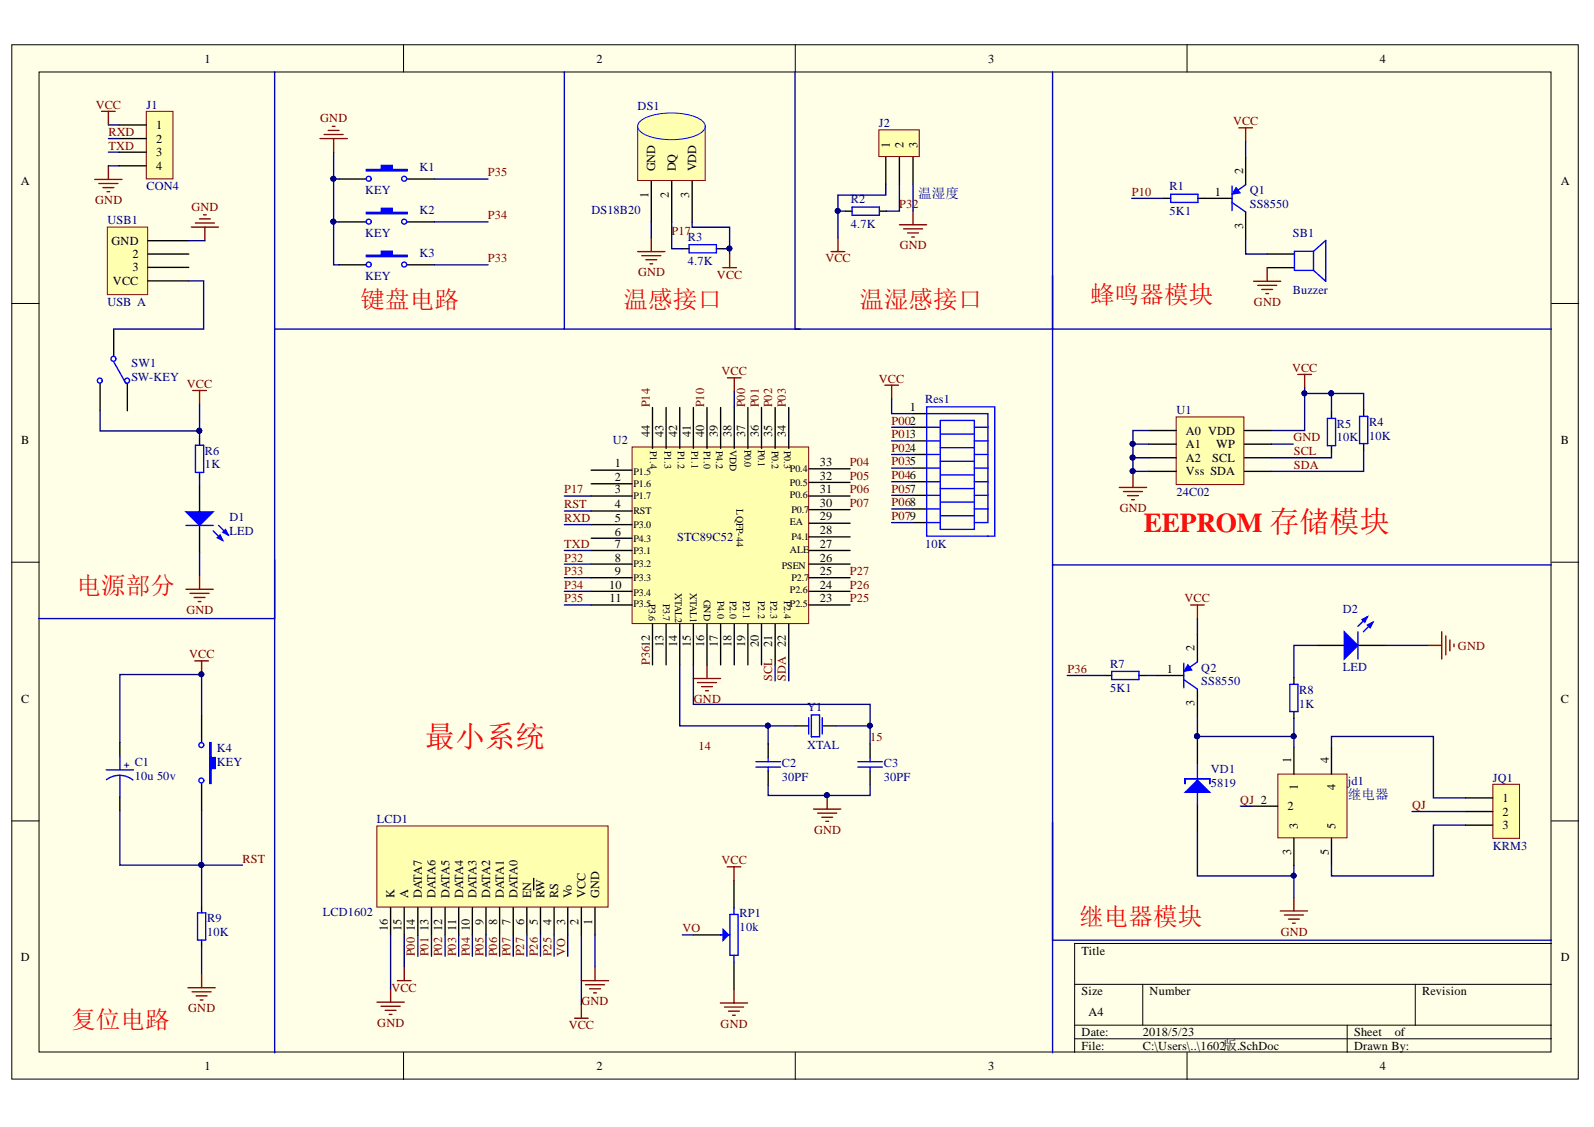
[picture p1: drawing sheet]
<svg xmlns="http://www.w3.org/2000/svg" width="297mm" height="210mm" viewBox="0 0 297 210" stroke-linecap="round" stroke-linejoin="round" font-family="sans-serif">
<defs><g id="words">
<text font-size="5.6" fill="#f00" x="79.2" y="139.1">最小系统</text>
<text font-size="5.1" fill="#f00" x="213.1" y="99.1">EEPROM 存储模块</text>
<g font-size="4.6" fill="#f00">
<text x="67.2" y="57.4">键盘电路</text>
<text x="116.2" y="57.4">温感接口</text>
<text x="160.1" y="57.4">温湿感接口</text>
<text x="203.2" y="56.4">蜂鸣器模块</text>
<text x="14.3" y="110.6">电源部分</text>
<text x="201.1" y="172.2">继电器模块</text>
<text x="13.3" y="191.5">复位电路</text>
</g>
<g font-size="2.5" fill="#000080">
<text x="171.1" y="36.8">温湿度</text>
<text x="251.2" y="148.7">继电器</text>
</g>
<g font-size="2.3">
<text x="38.1" y="11.6">1</text>
<text x="111.1" y="11.6">2</text>
<text x="184.1" y="11.6">3</text>
<text x="257.2" y="11.6">4</text>
<text x="29.1" y="24.1">1</text>
<text x="29.1" y="26.6">2</text>
<text x="29.1" y="29.1">3</text>
<text x="165.8" y="27.5" transform="rotate(-90 165.8 27.5)">1</text>
<text x="168.3" y="27.5" transform="rotate(-90 168.3 27.5)">2</text>
<text x="171" y="27.5" transform="rotate(-90 171 27.5)">3</text>
<text x="3.9" y="34.4">A</text>
<text x="29.1" y="31.7">4</text>
<text x="122.1" y="31.9" transform="rotate(-90 122.1 31.9)">GND</text>
<text x="125.9" y="31.9" transform="rotate(-90 125.9 31.9)">DQ</text>
<text x="129.7" y="31.9" transform="rotate(-90 129.7 31.9)">VDD</text>
<text x="231.6" y="32.4" transform="rotate(-90 231.6 32.4)">2</text>
<text x="290.9" y="34.4">A</text>
<text x="120.8" y="36.9" transform="rotate(-90 120.8 36.9)">1</text>
<text x="124.6" y="36.9" transform="rotate(-90 124.6 36.9)">2</text>
<text x="128.5" y="36.9" transform="rotate(-90 128.5 36.9)">3</text>
<text x="226.4" y="36.5">1</text>
<text x="20.8" y="45.6">GND</text>
<text x="231.6" y="42.6" transform="rotate(-90 231.6 42.6)">3</text>
<text x="21" y="53.1">VCC</text>
<text x="24.7" y="48.1">2</text>
<text x="24.7" y="50.6">3</text>
<text x="169.5" y="76.6">1</text>
<text x="4" y="82.6">B</text>
<text x="121.1" y="81.5" transform="rotate(-90 121.1 81.5)">44</text>
<text x="123.6" y="81.5" transform="rotate(-90 123.6 81.5)">43</text>
<text x="126.2" y="81.5" transform="rotate(-90 126.2 81.5)">42</text>
<text x="128.7" y="81.5" transform="rotate(-90 128.7 81.5)">41</text>
<text x="131.2" y="81.5" transform="rotate(-90 131.2 81.5)">40</text>
<text x="133.8" y="81.5" transform="rotate(-90 133.8 81.5)">39</text>
<text x="136.3" y="81.5" transform="rotate(-90 136.3 81.5)">38</text>
<text x="138.8" y="81.5" transform="rotate(-90 138.8 81.5)">37</text>
<text x="141.4" y="81.5" transform="rotate(-90 141.4 81.5)">36</text>
<text x="143.9" y="81.5" transform="rotate(-90 143.9 81.5)">35</text>
<text x="146.5" y="81.5" transform="rotate(-90 146.5 81.5)">34</text>
<text x="221" y="81">A0 VDD</text>
<text x="221" y="83.5">A1</text>
<text x="226.7" y="83.5">WP</text>
<text x="290.9" y="82.6">B</text>
<text x="114.6" y="87">1</text>
<text x="114.6" y="89.6">2</text>
<text x="152.8" y="89.3">32</text>
<text x="152.8" y="86.8">33</text>
<text x="221" y="86">A2</text>
<text x="221" y="88.6">Vss SDA</text>
<text x="225.9" y="86">SCL</text>
<text x="114.6" y="91.8">3</text>
<text x="114.6" y="94.6">4</text>
<text x="152.8" y="94.4">30</text>
<text x="152.8" y="91.8">31</text>
<text x="114.6" y="97.2">5</text>
<text x="114.6" y="99.8">6</text>
<text x="152.8" y="99.5">28</text>
<text x="152.8" y="96.9">29</text>
<text x="114.6" y="102.1">7</text>
<text x="114.6" y="104.6">8</text>
<text x="114.6" y="107.1">9</text>
<text x="152.8" y="107.1">25</text>
<text x="152.8" y="104.6">26</text>
<text x="152.8" y="102.1">27</text>
<text x="113.5" y="109.7">10</text>
<text x="113.6" y="112.2">11</text>
<text x="152.8" y="112.2">23</text>
<text x="152.8" y="109.7">24</text>
<text x="123.6" y="120.5" transform="rotate(-90 123.6 120.5)">13</text>
<text x="126.2" y="120.5" transform="rotate(-90 126.2 120.5)">14</text>
<text x="128.7" y="120.5" transform="rotate(-90 128.7 120.5)">15</text>
<text x="131.2" y="120.5" transform="rotate(-90 131.2 120.5)">16</text>
<text x="133.8" y="120.5" transform="rotate(-90 133.8 120.5)">17</text>
<text x="136.3" y="120.5" transform="rotate(-90 136.3 120.5)">18</text>
<text x="138.8" y="120.5" transform="rotate(-90 138.8 120.5)">19</text>
<text x="141.4" y="120.5" transform="rotate(-90 141.4 120.5)">20</text>
<text x="143.9" y="120.5" transform="rotate(-90 143.9 120.5)">21</text>
<text x="146.5" y="120.5" transform="rotate(-90 146.5 120.5)">22</text>
<text x="217.4" y="125.4">1</text>
<text x="222.6" y="121.2" transform="rotate(-90 222.6 121.2)">2</text>
<text x="4" y="130.8">C</text>
<text x="222.6" y="131.5" transform="rotate(-90 222.6 131.5)">3</text>
<text x="290.9" y="130.8">C</text>
<text x="240.6" y="142.2" transform="rotate(-90 240.6 142.2)">1</text>
<text x="247.6" y="142.2" transform="rotate(-90 247.6 142.2)">4</text>
<text x="241.9" y="147.1" transform="rotate(-90 241.9 147.1)">1</text>
<text x="248.9" y="147.1" transform="rotate(-90 248.9 147.1)">4</text>
<text x="280" y="149.4">1</text>
<text x="239.9" y="150.9">2</text>
<text x="241.9" y="154.4" transform="rotate(-90 241.9 154.4)">3</text>
<text x="248.9" y="154.4" transform="rotate(-90 248.9 154.4)">5</text>
<text x="280" y="152">2</text>
<text x="280" y="154.5">3</text>
<text x="240.6" y="159.3" transform="rotate(-90 240.6 159.3)">3</text>
<text x="247.6" y="159.3" transform="rotate(-90 247.6 159.3)">5</text>
<text x="73.5" y="167.3" transform="rotate(-90 73.5 167.3)">K</text>
<text x="76.1" y="167.3" transform="rotate(-90 76.1 167.3)">A</text>
<text x="78.6" y="167.3" transform="rotate(-90 78.6 167.3)">DATA7</text>
<text x="81.1" y="167.3" transform="rotate(-90 81.1 167.3)">DATA6</text>
<text x="83.7" y="167.3" transform="rotate(-90 83.7 167.3)">DATA5</text>
<text x="86.3" y="167.3" transform="rotate(-90 86.3 167.3)">DATA4</text>
<text x="88.8" y="167.3" transform="rotate(-90 88.8 167.3)">DATA3</text>
<text x="91.4" y="167.3" transform="rotate(-90 91.4 167.3)">DATA2</text>
<text x="93.9" y="167.3" transform="rotate(-90 93.9 167.3)">DATA1</text>
<text x="96.4" y="167.3" transform="rotate(-90 96.4 167.3)">DATA0</text>
<text x="99" y="167.3" transform="rotate(-90 99 167.3)">EN</text>
<text x="101.5" y="167.3" transform="rotate(-90 101.5 167.3)">RW</text>
<text x="104" y="167.3" transform="rotate(-90 104 167.3)">RS</text>
<text x="106.6" y="167.3" transform="rotate(-90 106.6 167.3)">Vo</text>
<text x="109.1" y="167.3" transform="rotate(-90 109.1 167.3)">VCC</text>
<text x="111.6" y="167.3" transform="rotate(-90 111.6 167.3)">GND</text>
<text x="72.3" y="173.4" transform="rotate(-90 72.3 173.4)">16</text>
<text x="74.8" y="173.4" transform="rotate(-90 74.8 173.4)">15</text>
<text x="77.3" y="173.4" transform="rotate(-90 77.3 173.4)">14</text>
<text x="79.9" y="173.4" transform="rotate(-90 79.9 173.4)">13</text>
<text x="82.4" y="173.4" transform="rotate(-90 82.4 173.4)">12</text>
<text x="85" y="173.3" transform="rotate(-90 85 173.3)">11</text>
<text x="87.6" y="173.4" transform="rotate(-90 87.6 173.4)">10</text>
<text x="90.1" y="172.2" transform="rotate(-90 90.1 172.2)">9</text>
<text x="92.6" y="172.2" transform="rotate(-90 92.6 172.2)">8</text>
<text x="95.2" y="172.2" transform="rotate(-90 95.2 172.2)">7</text>
<text x="97.7" y="172.2" transform="rotate(-90 97.7 172.2)">6</text>
<text x="100.2" y="172.2" transform="rotate(-90 100.2 172.2)">5</text>
<text x="102.8" y="172.2" transform="rotate(-90 102.8 172.2)">4</text>
<text x="105.3" y="172.2" transform="rotate(-90 105.3 172.2)">3</text>
<text x="107.8" y="172.2" transform="rotate(-90 107.8 172.2)">2</text>
<text x="110.4" y="172.2" transform="rotate(-90 110.4 172.2)">1</text>
<text x="3.9" y="179">D</text>
<text x="201.6" y="177.8">Title</text>
<text x="290.9" y="179">D</text>
<text x="201.6" y="185.4">Size</text>
<text x="214.2" y="185.4">Number</text>
<text x="265" y="185.4">Revision</text>
<text x="202.8" y="189.2">A4</text>
<text x="201.6" y="193">Date:</text>
<text x="201.6" y="195.5">File:</text>
<text x="213" y="193">2018/5/23</text>
<text x="213" y="195.5">C:\Users\..\1602版.SchDoc</text>
<text x="252.3" y="193">Sheet</text>
<text x="252.3" y="195.5">Drawn By:</text>
<text x="259.9" y="193">of</text>
<text x="38.1" y="199.3">1</text>
<text x="111.1" y="199.3">2</text>
<text x="184.1" y="199.3">3</text>
<text x="257.2" y="199.3">4</text>
</g>
<g font-size="2.3" fill="#800000">
<text x="17.8" y="20.3">VCC</text>
<text x="59.7" y="22.8">GND</text>
<text x="229.8" y="23.3">VCC</text>
<text x="20.2" y="27.9">TXD</text>
<text x="20.2" y="25.3">RXD</text>
<text x="90.9" y="32.8">P35</text>
<text x="17.7" y="38">GND</text>
<text x="35.7" y="39.3">GND</text>
<text x="90.9" y="40.9">P34</text>
<text x="167.6" y="38.8">P32</text>
<text x="210.9" y="36.5">P10</text>
<text x="125.2" y="43.8">P17</text>
<text x="167.7" y="46.4">GND</text>
<text x="90.9" y="48.8">P33</text>
<text x="118.9" y="51.4">GND</text>
<text x="133.6" y="51.9">VCC</text>
<text x="153.8" y="48.9">VCC</text>
<text x="233.7" y="57">GND</text>
<text x="134.5" y="69.9">VCC</text>
<text x="163.8" y="71.2">VCC</text>
<text x="240.8" y="69.2">VCC</text>
<text x="34.8" y="72.3">VCC</text>
<text x="121.1" y="75.9" transform="rotate(-90 121.1 75.9)">P14</text>
<text x="131.2" y="75.9" transform="rotate(-90 131.2 75.9)">P10</text>
<text x="138.8" y="75.9" transform="rotate(-90 138.8 75.9)">P00</text>
<text x="141.4" y="75.9" transform="rotate(-90 141.4 75.9)">P01</text>
<text x="143.9" y="75.9" transform="rotate(-90 143.9 75.9)">P02</text>
<text x="146.5" y="75.9" transform="rotate(-90 146.5 75.9)">P03</text>
<text x="166.1" y="79.1">P002</text>
<text x="166.1" y="81.6">P013</text>
<text x="241" y="82.2">GND</text>
<text x="158.4" y="86.8">P04</text>
<text x="158.4" y="89.3">P05</text>
<text x="166.1" y="84.2">P024</text>
<text x="166.1" y="86.7">P035</text>
<text x="166.1" y="89.2">P046</text>
<text x="241.1" y="84.8">SCL</text>
<text x="241.1" y="87.3">SDA</text>
<text x="105.1" y="94.6">RST</text>
<text x="105.1" y="91.8">P17</text>
<text x="158.4" y="91.8">P06</text>
<text x="158.4" y="94.4">P07</text>
<text x="166.1" y="91.8">P057</text>
<text x="166.1" y="94.3">P068</text>
<text x="208.7" y="95.4">GND</text>
<text x="105.1" y="97.2">RXD</text>
<text x="166.1" y="96.8">P079</text>
<text x="105.1" y="102.1">TXD</text>
<text x="105.1" y="107.1">P33</text>
<text x="105.1" y="104.6">P32</text>
<text x="158.4" y="107.1">P27</text>
<text x="105.1" y="109.7">P34</text>
<text x="105.1" y="112.2">P35</text>
<text x="158.4" y="112.2">P25</text>
<text x="158.4" y="109.7">P26</text>
<text x="220.7" y="112.2">VCC</text>
<text x="34.7" y="114.3">GND</text>
<text x="35.2" y="122.6">VCC</text>
<text x="121.1" y="123.8" transform="rotate(-90 121.1 123.8)">P3612</text>
<text x="198.9" y="125.4">P36</text>
<text x="271.7" y="121">GND</text>
<text x="129.3" y="130.9">GND</text>
<text x="143.9" y="126.8" transform="rotate(-90 143.9 126.8)">SCL</text>
<text x="146.5" y="126.8" transform="rotate(-90 146.5 126.8)">SDA</text>
<text x="130.1" y="139.7">14</text>
<text x="162.2" y="138">15</text>
<text x="231.1" y="149.7">QJ 2</text>
<text x="151.7" y="155.2">GND</text>
<text x="263.2" y="150.7">QJ</text>
<text x="45.2" y="160.6">RST</text>
<text x="134.5" y="161">VCC</text>
<text x="127.2" y="173.6">VO</text>
<text x="77.3" y="178.1" transform="rotate(-90 77.3 178.1)">P00</text>
<text x="79.9" y="178.1" transform="rotate(-90 79.9 178.1)">P01</text>
<text x="82.4" y="178.1" transform="rotate(-90 82.4 178.1)">P02</text>
<text x="85" y="178.1" transform="rotate(-90 85 178.1)">P03</text>
<text x="87.6" y="178.1" transform="rotate(-90 87.6 178.1)">P04</text>
<text x="90.1" y="178.1" transform="rotate(-90 90.1 178.1)">P05</text>
<text x="92.6" y="178.1" transform="rotate(-90 92.6 178.1)">P06</text>
<text x="95.2" y="178.1" transform="rotate(-90 95.2 178.1)">P07</text>
<text x="97.7" y="178.1" transform="rotate(-90 97.7 178.1)">P27</text>
<text x="100.2" y="178.1" transform="rotate(-90 100.2 178.1)">P26</text>
<text x="102.8" y="178.1" transform="rotate(-90 102.8 178.1)">P25</text>
<text x="105.3" y="178.1" transform="rotate(-90 105.3 178.1)">VO</text>
<text x="238.7" y="174.2">GND</text>
<text x="72.9" y="184.7">VCC</text>
<text x="35.1" y="188.5">GND</text>
<text x="70.3" y="191.2">GND</text>
<text x="106" y="191.7">VCC</text>
<text x="108.3" y="187.2">GND</text>
<text x="134.3" y="191.4">GND</text>
</g>
<g font-size="2.3" fill="#000080">
<text x="27.3" y="20.3">J1</text>
<text x="118.8" y="20.5">DS1</text>
<text x="163.8" y="23.7">J2</text>
<text x="27.3" y="35.5">CON4</text>
<text x="78.2" y="31.8">K1</text>
<text x="217.9" y="35.5">R1</text>
<text x="20" y="41.8">USB1</text>
<text x="68" y="36.1">KEY</text>
<text x="78.2" y="39.8">K2</text>
<text x="110.2" y="39.8">DS18B20</text>
<text x="158.5" y="37.8">R2</text>
<text x="217.9" y="40">5K1</text>
<text x="232.9" y="36.2">Q1</text>
<text x="232.9" y="38.7">SS8550</text>
<text x="68" y="44.1">KEY</text>
<text x="78.2" y="47.8">K3</text>
<text x="128.2" y="44.8">R3</text>
<text x="158.5" y="42.4">4.7K</text>
<text x="240.9" y="44.1">SB1</text>
<text x="68" y="52.1">KEY</text>
<text x="128.2" y="49.4">4.7K</text>
<text x="20" y="57">USB A</text>
<text x="240.9" y="54.7">Buzzer</text>
<text x="24.5" y="68.4">SW1</text>
<text x="24.5" y="70.9">SW-KEY</text>
<text x="172.4" y="75">Res1</text>
<text x="219.2" y="77.2">U1</text>
<text x="114.2" y="82.7">U2</text>
<text x="249.1" y="79.7">R5</text>
<text x="249.1" y="82.2">10K</text>
<text x="255.1" y="79.4">R4</text>
<text x="255.1" y="81.9">10K</text>
<text x="38.2" y="84.7">R6</text>
<text x="38.2" y="87.2">1K</text>
<text x="219.2" y="92.4">24C02</text>
<text x="42.8" y="97.1">D1</text>
<text x="42.8" y="99.6">LED</text>
<text x="126.2" y="100.7">STC89C52</text>
<text x="172.4" y="102.1">10K</text>
<text x="250.2" y="114.1">D2</text>
<text x="206.9" y="124.3">R7</text>
<text x="223.9" y="125.1">Q2</text>
<text x="250.2" y="125">LED</text>
<text x="206.9" y="128.9">5K1</text>
<text x="223.9" y="127.6">SS8550</text>
<text x="242.1" y="129.2">R8</text>
<text x="242.1" y="131.8">1K</text>
<text x="150.4" y="132.4">Y1</text>
<text x="25.1" y="142.7">C1</text>
<text x="40.4" y="140.1">K4</text>
<text x="40.4" y="142.7">KEY</text>
<text x="145.7" y="142.9">C2</text>
<text x="150.4" y="139.5">XTAL</text>
<text x="164.7" y="142.9">C3</text>
<text x="25.1" y="145.2">10u 50v</text>
<text x="145.7" y="145.5">30PF</text>
<text x="164.7" y="145.5">30PF</text>
<text x="225.6" y="144">VD1</text>
<text x="225.6" y="146.5">5819</text>
<text x="251.2" y="146.2">jd1</text>
<text x="278.2" y="145.6">JQ1</text>
<text x="70.2" y="153.3">LCD1</text>
<text x="278.2" y="158.3">KRM3</text>
<text x="38.6" y="171.8">R9</text>
<text x="60.2" y="170.6">LCD1602</text>
<text x="137.8" y="170.9">RP1</text>
<text x="137.8" y="173.4">10k</text>
<text x="38.6" y="174.3">10K</text>
</g>
<g font-size="1.9">
<text x="121.2" y="84" transform="rotate(90 121.2 84)">P1.4</text>
<text x="123.8" y="84" transform="rotate(90 123.8 84)">P1.3</text>
<text x="126.3" y="84" transform="rotate(90 126.3 84)">P1.2</text>
<text x="128.9" y="84" transform="rotate(90 128.9 84)">P1.1</text>
<text x="131.2" y="84" transform="rotate(90 131.2 84)">P1.0</text>
<text x="133.4" y="84" transform="rotate(90 133.4 84)">P4.2</text>
<text x="136" y="83.7" transform="rotate(90 136 83.7)">VDD</text>
<text x="138.8" y="83.7" transform="rotate(90 138.8 83.7)">P0.0</text>
<text x="141.3" y="83.7" transform="rotate(90 141.3 83.7)">P0.1</text>
<text x="143.8" y="84" transform="rotate(90 143.8 84)">P0.2</text>
<text x="146.1" y="84" transform="rotate(90 146.1 84)">P0.3</text>
<text x="118.1" y="88.5">P1.5</text>
<text x="147.2" y="88">P0.4</text>
<text x="118.1" y="90.7">P1.6</text>
<text x="118.1" y="93">P1.7</text>
<text x="118.1" y="95.8">RST</text>
<text x="137.2" y="94.9" transform="rotate(90 137.2 94.9)">LQFP-44</text>
<text x="147.2" y="92.8">P0.6</text>
<text x="147.2" y="90.5">P0.5</text>
<text x="147.5" y="95.6">P0.7</text>
<text x="118.1" y="100.9">P4.3</text>
<text x="118.1" y="98.3">P3.0</text>
<text x="147.2" y="97.8">EA</text>
<text x="147.5" y="100.6">P4.1</text>
<text x="118.1" y="103.2">P3.1</text>
<text x="118.1" y="105.7">P3.2</text>
<text x="145.7" y="105.9">PSEN</text>
<text x="147.2" y="102.9">ALE</text>
<text x="118.1" y="108.2">P3.3</text>
<text x="118.1" y="111">P3.4</text>
<text x="118.1" y="113">P3.5</text>
<text x="120.9" y="112.4" transform="rotate(90 120.9 112.4)">P3.6</text>
<text x="123.6" y="112.4" transform="rotate(90 123.6 112.4)">P3.7</text>
<text x="125.8" y="110.4" transform="rotate(90 125.8 110.4)">XTAL2</text>
<text x="128.6" y="110.4" transform="rotate(90 128.6 110.4)">XTAL1</text>
<text x="131.2" y="111.7" transform="rotate(90 131.2 111.7)">GND</text>
<text x="133.7" y="111.9" transform="rotate(90 133.7 111.9)">P4.0</text>
<text x="136" y="111.9" transform="rotate(90 136 111.9)">P2.0</text>
<text x="138.5" y="111.9" transform="rotate(90 138.5 111.9)">P2.1</text>
<text x="141.3" y="111.9" transform="rotate(90 141.3 111.9)">P2.2</text>
<text x="143.6" y="111.9" transform="rotate(90 143.6 111.9)">P2.3</text>
<text x="146.1" y="111.9" transform="rotate(90 146.1 111.9)">P2.4</text>
<text x="147.2" y="113">P2.5</text>
<text x="147.2" y="110.5">P2.6</text>
<text x="147.5" y="108.2">P2.7</text>
</g>
<text font-size="1.9" fill="#000080" x="23.1" y="143">+</text>
</g></defs>
<g fill="#ffffe8" stroke="#000" stroke-width=".19">
<path d="M2.2 8.3h291.9v192.7h-291.9z"/>
<path d="M7.3 13.4h281.7v182.5h-281.7z"/>
</g>
<g fill="none" stroke="#000" stroke-width=".19">
<path d="M75.2 8.3v5.1M148.2 8.3v5.1M221.2 8.3v5.1M2.2 56.5h5.1M289.1 56.5h5.1M2.2 104.7h5.1M289.1 104.7h5.1M2.2 152.9h5.1M289.1 152.9h5.1M289.1 175.7h-88.8v20.3M75.2 196v5.1M148.2 196v5.1"/>
<path d="M200.3 183.3h88.8M200.3 190.9h88.8M200.3 193.5h88.8M213 183.3v7.6M221.2 196v5.1M251 190.9v5.1M263.7 183.3v7.6"/>
</g>
<path d="M219.2 77.6h12.6v12.7h-12.6z" fill="#ffffb0" stroke="#800000" stroke-width=".19"/>
<path d="M63.2 33.3h5.1M75.9 33.3h5.1M214.1 80.2h5.1M214.1 82.7h5.1M214.1 85.3h5.1M214.1 87.8h5.1M231.9 80.2h5.1M231.9 82.7h5.1M231.9 85.3h5.1M231.9 87.8h5.1" fill="none" stroke="#000" stroke-width=".25"/>
<path d="M68.3 31.6h2.8v-.8h2v.8h2.8v.2h-7.6z" fill-rule="evenodd" fill="#00f"/>
<g fill="none" stroke="#00f" stroke-width=".25">
<path d="M68.3 31.6h2.8v-.8h2v.8h2.8v.2h-7.6z"/>
<circle cx="68.7" cy="33.3" r=".46"/>
<circle cx="75.3" cy="33.3" r=".46"/>
</g>
<path d="M63.2 41.3h5.1M75.9 41.3h5.1" fill="none" stroke="#000" stroke-width=".25"/>
<path d="M68.3 39.6h2.8v-.8h2v.8h2.8v.2h-7.6z" fill-rule="evenodd" fill="#00f"/>
<g fill="none" stroke="#00f" stroke-width=".25">
<path d="M68.3 39.6h2.8v-.8h2v.8h2.8v.2h-7.6z"/>
<circle cx="68.7" cy="41.3" r=".46"/>
<circle cx="75.3" cy="41.3" r=".46"/>
</g>
<path d="M63.2 49.3h5.1M75.9 49.3h5.1" fill="none" stroke="#000" stroke-width=".25"/>
<path d="M68.3 47.5h2.8v-.7h2v.7h2.8v.3h-7.6z" fill-rule="evenodd" fill="#00f"/>
<g fill="none" stroke="#00f" stroke-width=".25">
<path d="M68.3 47.5h2.8v-.7h2v.7h2.8v.3h-7.6z"/>
<circle cx="68.7" cy="49.3" r=".46"/>
<circle cx="75.3" cy="49.3" r=".46"/>
</g>
<path d="M37.2 90.3v5M37.2 97.9v5" fill="none" stroke="#000" stroke-width=".25"/>
<path d="M34.6 95.3h5.1l-2.5 2.6z" fill="#00f"/>
<path d="M34.6 95.3h5.1l-2.5 2.6zM39.7 98.9l1.8 1.8M40.7 97.9l1.8 1.7" fill="none" stroke="#00f" stroke-width=".25"/>
<path d="M40.5 100.1l.5-.5 .5 1.1z" fill="#00f"/>
<path d="M40.5 100.1l.5-.5 .5 1.1z" fill="none" stroke="#00f" stroke-width=".25"/>
<path d="M41.5 99.1l.5-.5 .5 1z" fill="#00f"/>
<path d="M34.6 97.9h5.1M41.5 99.1l.5-.5 .5 1z" fill="none" stroke="#00f" stroke-width=".25"/>
<path d="M163.8 24.2h7.5v5h-7.5z" fill="#ffffb0" stroke="#800000" stroke-width=".19"/>
<path d="M165.1 29.3v5M167.6 29.3v5M170.1 29.3v5M18.7 71.4v5.1M21.2 61.3v5.1M23.7 71.4v5.1" fill="none" stroke="#000" stroke-width=".25"/>
<g fill="none" stroke="#00f" stroke-width=".25">
<path d="M21.2 67.4l2.3 4"/>
<circle cx="18.6" cy="70.9" r=".46"/>
<circle cx="21.1" cy="66.8" r=".46"/>
<circle cx="23.7" cy="70.9" r=".46"/>
</g>
<path d="M118.8 23.6h12.6v10h-12.6z" fill="#ffffb0" stroke="#800000" stroke-width=".19"/>
<path d="M119.2 22.7a10 10 0 0 1 7.1-1.6 7.8 7.8 0 0 1 4.7 1.6 1.27 1.27 0 0 1-.4 2.1 12.6 12.6 0 0 1-10.9 0 1.31 1.31 0 0 1-.5-2.1z" fill="#ffffb0" stroke="#00f" stroke-width=".19"/>
<g fill="none" stroke="#000" stroke-width=".25">
<path d="M121.4 33.7v7.6M125.2 33.7v7.6M129 33.7v7.6M22.3 138.3v2.5M143.1 138.6v2.5M148.2 135.2h2.5M153.2 135.2h2.6M162.1 138.6v2.5M22.3 148.5v2.5M143.1 143.6v2.6M162.1 143.6v2.6M37.6 168.7v1.3"/>
<path d="M37.6 175.1v1.3"/>
</g>
<g fill="none" stroke="#00f" stroke-width=".25">
<path d="M150.7 133.7v3M151.2 133.2h1.5v4h-1.5zM153.2 133.7v3M19.8 143.4h5.1M22.3 144.4l1.1 .2 1.4 .7M22.3 144.4a4 4 0 0 0-2.5 .8M22.3 140.8v2.6M22.3 144.4v4.1M140.9 142.9h4.5M140.9 141.9h4.5M143.1 141.1v.8M143.1 142.9v.7"/>
<path d="M159.9 142.9h4.5M159.9 141.9h4.5M162.1 141.1v.8M162.1 142.9v.7M36.8 170h1.5v5.1h-1.5z"/>
</g>
<path d="M36.3 123.1h2.5M37.6 123.1v2.5M151.6 150.7h5.1M152.4 151.5h3.5M153.1 152.2h2.1M153.9 153h.5M154.1 148.2v2.5" fill="none" stroke="#800000" stroke-width=".25"/>
<g fill="#000080" stroke="#000080" stroke-width=".19">
<circle cx="154.1" cy="148.1" r=".46"/>
<circle cx="37.5" cy="125.6" r=".46"/>
</g>
<path d="M117.8 83.3h32.9v32.8h-32.9z" fill="#ffffb0" stroke="#800000" stroke-width=".19"/>
<g fill="none" stroke="#000" stroke-width=".25">
<path d="M121.6 75.9v7.6M124.1 75.9v7.6M126.7 75.9v7.6M129.2 75.9v7.6M131.7 75.9v7.6M134.3 75.9v7.6M136.8 75.9v7.6M139.4 75.9v7.6M141.9 75.9v7.6M144.4 75.9v7.6M147 75.9v7.6M248.1 76.7v1.2"/>
<path d="M110.2 87.6h7.6M110.2 90.1h7.6M110.2 92.4h7.6M110.2 95.2h7.6M110.2 97.7h7.6M150.8 92.4h7.6M150.8 100h7.6M150.8 97.5h7.6M150.8 94.9h7.6M150.8 89.8h7.6M150.8 87.3h7.6M248.1 83v1.3"/>
<path d="M110.2 100.2h7.6M110.2 102.5h7.6M110.2 105.1h7.6M110.2 107.6h7.6M110.2 110.1h7.6M110.2 112.7h7.6M121.6 116.2v7.6M124.1 116.2v7.6M126.7 116.2v7.6M129.2 116.2v7.6M131.7 116.2v7.6M134.3 116.2v7.6"/>
<path d="M136.8 116.2v7.6M139.4 116.2v7.6M141.9 116.2v7.6M144.4 116.2v7.6M147 116.2v7.6M150.8 102.5h7.6M150.8 105.1h7.6M150.8 107.6h7.6M150.8 110.1h7.6M150.8 112.7h7.6"/>
</g>
<g fill="none" stroke="#800000" stroke-width=".25">
<path d="M59.6 25.8h5.1M60.4 25h3.6M61.2 24.3h2M61.9 23.5h.5M62.2 25.8v2.5M170.1 39.3v2.6M118.8 46.9h5.1M119.6 47.6h3.5M120.3 48.4h2.1M121.1 49.1h.5M121.4 44.3v2.6M134.7 49.9h2.5"/>
<path d="M136 47.3v2.6M167.6 41.9h5.1M168.4 42.6h3.5M169.1 43.4h2.1M169.9 44.1h.5M135.6 70.4h2.5M136.8 70.4v2.5M241.8 69.7h2.6M243.1 69.7v2.6M208.6 90.8h5.1M209.3 91.5h3.6M210.1 92.3h2"/>
<path d="M210.9 93.1h.5M211.1 88.2v2.6M129.2 126.4h5.1M130 127.1h3.5M130.7 127.9h2.1M131.5 128.7h.5M131.7 123.8v2.6M35 184h5.1M35.8 184.7h3.5M36.6 185.5h2M37.3 186.2h.5M37.6 181.4v2.6"/>
</g>
<path d="M247.4 77.9h1.5v5.1h-1.5z" fill="none" stroke="#00f" stroke-width=".25"/>
<path d="M20 42.3h7.5v12.6h-7.5z" fill="#ffffb0" stroke="#800000" stroke-width=".19"/>
<path d="M27.6 44.8h7.6M27.6 47.3h7.6M27.6 49.8h7.6M27.6 52.3h7.6M236.1 47.3h5.1M236.1 49.9h5.1" fill="none" stroke="#000" stroke-width=".25"/>
<g fill="none" stroke="#800000" stroke-width=".25">
<path d="M35.6 42.3h5.1M36.4 41.5h3.6M37.2 40.8h2M37.9 40h.5M38.2 42.3v2.5M233.6 52.4h5.1M234.4 53.1h3.5M235.1 53.9h2.1M235.9 54.7h.5M236.1 49.9v2.5M35.9 72.7h2.6M37.2 72.7v2.6"/>
<path d="M34.6 109.8h5.1M35.4 110.5h3.6M36.2 111.3h2M36.9 112h.5M37.2 107.2v2.6M221.9 112.7h2.5M223.1 112.7v2.5M238.6 169.7h5.1M239.3 170.4h3.6M240.1 171.2h2M240.9 171.9h.5M241.1 167.1v2.6"/>
</g>
<path d="M244.8 46.8l2.3-2v7.6l-2.3-2M244.8 46.8v3.6M244.8 46.8h-3.6v3.6h3.6" fill="none" stroke="#00f" stroke-width=".25"/>
<path d="M238.1 144.2h12.9v11.8h-12.9z" fill="#ffffb0" stroke="#800000" stroke-width=".19"/>
<path d="M205.9 125.8h1.3M212.2 125.8h1.3M241.1 126.2v1.3M241.1 132.5v1.3M241.1 139.2v5M245.4 120.2h5.1M248.1 139.2v5M253 120.2h5.1M233.1 150.2h5M241.1 156.1v5M248.1 156.1v5" fill="none" stroke="#000" stroke-width=".25"/>
<path d="M207.2 125h5v1.6h-5zM240.4 127.5h1.5v5h-1.5z" fill="none" stroke="#00f" stroke-width=".25"/>
<path d="M268.7 117.7v5M269.4 118.4v3.6M270.2 119.2v2M270.9 120v.5M266.1 120.2h2.6" fill="none" stroke="#800000" stroke-width=".25"/>
<path d="M250.5 117.7l2.5 2.5-2.5 2.5z" fill="#00f"/>
<path d="M250.5 117.7l2.5 2.5-2.5 2.5zM254.8 114.9l-1.8 1.8M255.8 115.9l-1.7 1.8" fill="none" stroke="#00f" stroke-width=".25"/>
<path d="M254.8 116.4l1-.5-.5 1z" fill="#00f"/>
<path d="M254.8 116.4l1-.5-.5 1z" fill="none" stroke="#00f" stroke-width=".25"/>
<path d="M253.8 115.4l1-.5-.5 1z" fill="#00f"/>
<path d="M253 117.7v5M253.8 115.4l1-.5-.5 1z" fill="none" stroke="#00f" stroke-width=".25"/>
<path d="M17.7 33.4h5M18.4 34.2h3.6M18.9 20.7h2.6M19.2 34.9h2M19.9 35.7h.6M20.2 20.7v2.6M20.2 30.9v2.5" fill="none" stroke="#800000" stroke-width=".25"/>
<path d="M278.2 146.1h5v10h-5z" fill="#ffffb0" stroke="#800000" stroke-width=".19"/>
<path d="M216.9 36.9h1.3M223.2 36.9h1.3M37.2 81.7v1.2M37.2 88v1.3M223.1 118.2v5.1M215.5 125.8h5.1M223.1 128.3v5.1M273.1 148.6h5.1M273.1 151.1h5.1M273.1 153.7h5.1" fill="none" stroke="#000" stroke-width=".25"/>
<path d="M218.2 36.2h5v1.5h-5zM36.4 82.9h1.5v5.1h-1.5zM220.6 123.5v4.6M220.6 126.6l2.5 1.7M223.1 123.3l-1.7 1.2" fill="none" stroke="#00f" stroke-width=".25"/>
<path d="M230.9 23.8h2.5M232.1 23.8v2.5" fill="none" stroke="#800000" stroke-width=".25"/>
<path d="M221.4 123.8l.7 1-1.5 .2z" fill="#00f"/>
<path d="M221.4 123.8l.7 1-1.5 .2z" fill="none" stroke="#00f" stroke-width=".19"/>
<path d="M224.5 36.9h5.1M232.1 29.3v5.1M232.1 39.5v5.1" fill="none" stroke="#000" stroke-width=".25"/>
<path d="M229.6 34.7v4.5M229.6 37.7l2.5 1.8M232.1 34.4l-1.8 1.3" fill="none" stroke="#00f" stroke-width=".25"/>
<path d="M230.3 34.9l.8 1-1.5 .3z" fill="#00f"/>
<path d="M230.3 34.9l.8 1-1.5 .3z" fill="none" stroke="#00f" stroke-width=".19"/>
<path d="M223.1 137.2v5M223.1 149.9v5" fill="none" stroke="#000" stroke-width=".25"/>
<circle cx="223.1" cy="137.1" r=".46" fill="#000080" stroke="#000080" stroke-width=".19"/>
<path d="M220.8 145h4.6v1v-1h-4.6v1zM223.1 142.2v7.7" fill="none" stroke="#00f" stroke-width=".25"/>
<path d="M220.8 147.6l2.3-2.3 2.3 2.3z" fill="#00f"/>
<path d="M220.8 147.6l2.3-2.3 2.3 2.3z" fill="none" stroke="#00f" stroke-width=".25"/>
<circle cx="223.1" cy="137.1" r=".46" fill="#000080" stroke="#000080" stroke-width=".19"/>
<path d="M154.9 46.9h2.5M156.2 44.3v2.6" fill="none" stroke="#800000" stroke-width=".25"/>
<path d="M51.2 13.4v101.8h-44M105.2 13.4v47.9h-54M148.2 13.4v47.9h47.9v-47.9M196.1 51.3v10h93M105.2 61.3h43.9M196.1 61.3v43.9h93M51.2 104.2v91.9M196.1 105.2v69.9h93M196.1 153.1v43" fill="none" stroke="#0000bf" stroke-width=".25"/>
<path d="M70.2 153.8h43.1v15.2h-43.1z" fill="#ffffb0" stroke="#800000" stroke-width=".19"/>
<g fill="none" stroke="#000" stroke-width=".25">
<path d="M72.8 169.1v5M75.3 169.1v5M77.9 169.1v5M80.4 169.1v5M82.9 169.1v5M85.5 169.1v5M88 169.1v5M90.6 169.1v5M93.1 169.1v5M95.6 169.1v5M98.2 169.1v5M99.4 163.6v2.2"/>
<path d="M100.7 169.1v5M103.3 169.1v5M105.8 169.1v5M108.3 169.1v5M110.9 169.1v5M129.2 174.1h5M136.8 164v5.1M136.8 179.2v5.1"/>
</g>
<g fill="none" stroke="#800000" stroke-width=".25">
<path d="M70.2 186.7h5.1M71 187.4h3.6M71.8 188.2h2M72.5 188.9h.5M72.8 184.1v2.6M74.1 182.6h2.5M75.3 180.1v2.5M107.1 189.6h2.5M108.3 182.6h5.1M108.3 187.1v2.5M109.1 183.4h3.6M109.9 184.2h2"/>
<path d="M110.6 184.9h.5M110.9 180.1v2.5"/>
</g>
<path d="M134.2 174.1h1.8M136 170.3h1.5v7.6h-1.5zM136.8 169.1v1.2M136.8 177.9v1.3" fill="none" stroke="#00f" stroke-width=".25"/>
<path d="M134.7 173.1l1.1 1-1.1 1z" fill="#00f"/>
<path d="M134.7 173.1l1.1 1-1.1 1z" fill="none" stroke="#00f" stroke-width=".25"/>
<path d="M135.5 161.4h2.5M136.8 161.4v2.6M134.2 186.8h5.1M135 187.6h3.6M135.8 188.3h2M136.5 189.1h.5M136.8 184.3v2.5" fill="none" stroke="#800000" stroke-width=".25"/>
<path d="M37.6 133.2v5.1M37.6 145.9v5.1" fill="none" stroke="#000" stroke-width=".25"/>
<path d="M39.1 138.3h.2v2.8h.8v2h-.8v2.8h-.2z" fill-rule="evenodd" fill="#00f"/>
<g fill="none" stroke="#00f" stroke-width=".25">
<path d="M172.7 77h11.4v17.8M172.7 75.8h12.7v24.1h-12.7zM172.7 79.6h2.5M175.2 78.3h6.4v20.3h-6.4zM181.6 79.6h2.5M253.4 77.5h1.5v5.1h-1.5zM172.7 97.3h2.5M172.7 94.8h2.5M172.7 92.3h2.5M172.7 89.7h2.5M172.7 87.2h2.5M172.7 84.6h2.5"/>
<path d="M172.7 82.1h2.5M175.2 96.1h6.4M175.2 93.5h6.4M175.2 91h6.4M175.2 88.5h6.4M175.2 85.9h6.4M175.2 83.4h6.4M175.2 80.8h6.4M181.6 94.8h2.5M181.6 92.3h2.5M181.6 89.7h2.5M181.6 87.2h2.5"/>
<path d="M181.6 84.6h2.5M181.6 82.1h2.5M184.1 94.8v2.5h-2.5M39.1 138.3h.2v2.8h.8v2h-.8v2.8h-.2z"/>
<circle cx="37.5" cy="138.8" r=".46"/>
<circle cx="37.5" cy="145.4" r=".46"/>
</g>
<path d="M170.1 77h2.6M170.1 79.6h2.6M254.1 76.3v1.2M170.1 82.1h2.6M170.1 84.6h2.6M170.1 87.2h2.6M170.1 89.7h2.6M170.1 92.3h2.6M170.1 94.8h2.6M170.1 97.3h2.6M254.1 82.6v1.3" fill="none" stroke="#000" stroke-width=".25"/>
<path d="M164.9 71.7h2.5M166.2 71.7v2.6" fill="none" stroke="#800000" stroke-width=".25"/>
<path d="M27.3 20.7h4.9v12.6h-4.9z" fill="#ffffb0" stroke="#800000" stroke-width=".19"/>
<path d="M22.2 23.3h5.1M22.2 25.8h5.1M22.2 28.3h5.1M22.2 30.9h5.1M157.5 39.3h1.3M163.9 39.3h1.2M127.2 46.3h1.2M133.5 46.3h1.3" fill="none" stroke="#000" stroke-width=".25"/>
<path d="M158.8 38.6h5.1v1.5h-5.1zM128.4 45.6h5.1v1.5h-5.1z" fill="none" stroke="#00f" stroke-width=".25"/>
<g fill="none" stroke="#000080" stroke-width=".25">
<path d="M20.2 28.3h2M20.2 30.9h2M20.2 25.8h2M20.2 23.3h2M62.2 28.3v21h1M62.2 33.3h1M81 33.3h9.9M156.2 39.3h1.3M165.1 34.3v2h-8.9v8M167.6 34.3v5h-2.5M170.1 34.3v5M210.9 36.9h6"/>
<path d="M232.1 26.3v3M35.2 52.3h2.7v9h-16.7M35.2 44.8h3M62.2 41.3h1M81 41.3h9.9M81 49.3h9.9M121.4 41.3v3M125.2 41.3v5h2M129 41.3v1h7v4M134.8 46.3h1.2v1M232.1 44.6v2.7h4M18.7 76.5v3.8h18.5v1.4"/>
<path d="M37.2 75.3v5M136.8 72.9v3M166.2 74.3v2.7h3.9M166.2 79.6h3.9M243.1 72.3v1h5v3.4M243.1 73.3v6.9h-6.1M248.1 73.3h6v3M37.2 89.3v1M105.2 97.7h5M105.2 95.2h5M105.2 92.4h5M166.2 82.1h3.9"/>
<path d="M166.2 84.6h3.9M166.2 87.2h3.9M166.2 89.7h3.9M166.2 92.3h3.9M166.2 94.8h3.9M166.2 97.3h3.9M211.1 82.7h3M211.1 87.8h3M211.1 85.3h3M214.1 80.2h-3v8M237 82.7h4M248.1 84.3v1h-11.1"/>
<path d="M254.1 83.9v3.9h-17.1M37.2 102.9v4.3M105.2 102.5h5M105.2 107.6h5M105.2 110.1h5M105.2 112.7h5M105.2 105.1h5M223.1 115.2v3M37.6 133.2v-7.6h-15.3v12.7M126.7 123.8v11.4h16.4v3.4M129.2 123.8v7.4h32.9v4M143.1 135.2h5.1"/>
<path d="M144.4 123.8v3M147 123.8v3M155.8 135.2h6.3v3.4M198.9 125.8h7M213.5 125.8h2M223.1 133.4v3.8h18v2M241.1 133.8v3.4M245.4 120.2h-4.3v6M248.1 139.2v-2h19v11.4h6M258.1 120.2h8M22.3 151v10.1h15.3v-10.1M143.1 146.2v2h19v-2"/>
<path d="M223.1 154.9v8.2h18v4M231.1 150.2h2M263.1 151.1h10M273.1 153.7h-6v9.4h-19v-2M37.6 176.4v5M45.2 161.1h-7.6v7.6M72.8 174.1v10M75.3 174.1v6M77.9 174.1v4M80.4 174.1v4M82.9 174.1v4M85.5 174.1v4"/>
<path d="M88 174.1v4M90.6 174.1v4M93.1 174.1v4M95.6 174.1v4M98.2 174.1v4M100.7 174.1v4M103.3 174.1v4M105.8 174.1v4M108.3 174.1v13M110.9 174.1v6M127.2 174.1h2M241.1 161.1v2"/>
</g>
<g fill="#000080" stroke="#000080" stroke-width=".19">
<circle cx="37.5" cy="161.1" r=".46"/>
<circle cx="37.5" cy="125.6" r=".46"/>
<circle cx="243.1" cy="73.2" r=".46"/>
<circle cx="248.1" cy="73.2" r=".46"/>
<circle cx="241.1" cy="137.1" r=".46"/>
<circle cx="62.1" cy="41.3" r=".46"/>
<circle cx="62.1" cy="33.3" r=".46"/>
<circle cx="37.1" cy="80.2" r=".46"/>
<circle cx="241.1" cy="163.1" r=".46"/>
<circle cx="223.1" cy="137.1" r=".46"/>
<circle cx="154.1" cy="148.1" r=".46"/>
<circle cx="211.1" cy="87.7" r=".46"/>
<circle cx="211.1" cy="85.2" r=".47"/>
<circle cx="211.1" cy="82.7" r=".46"/>
<circle cx="162.1" cy="135.1" r=".46"/>
<circle cx="143.1" cy="135.1" r=".46"/>
<circle cx="156.1" cy="39.3" r=".46"/>
<circle cx="135.9" cy="46.3" r=".46"/>
</g>
<use href="#words"/>
</svg>
